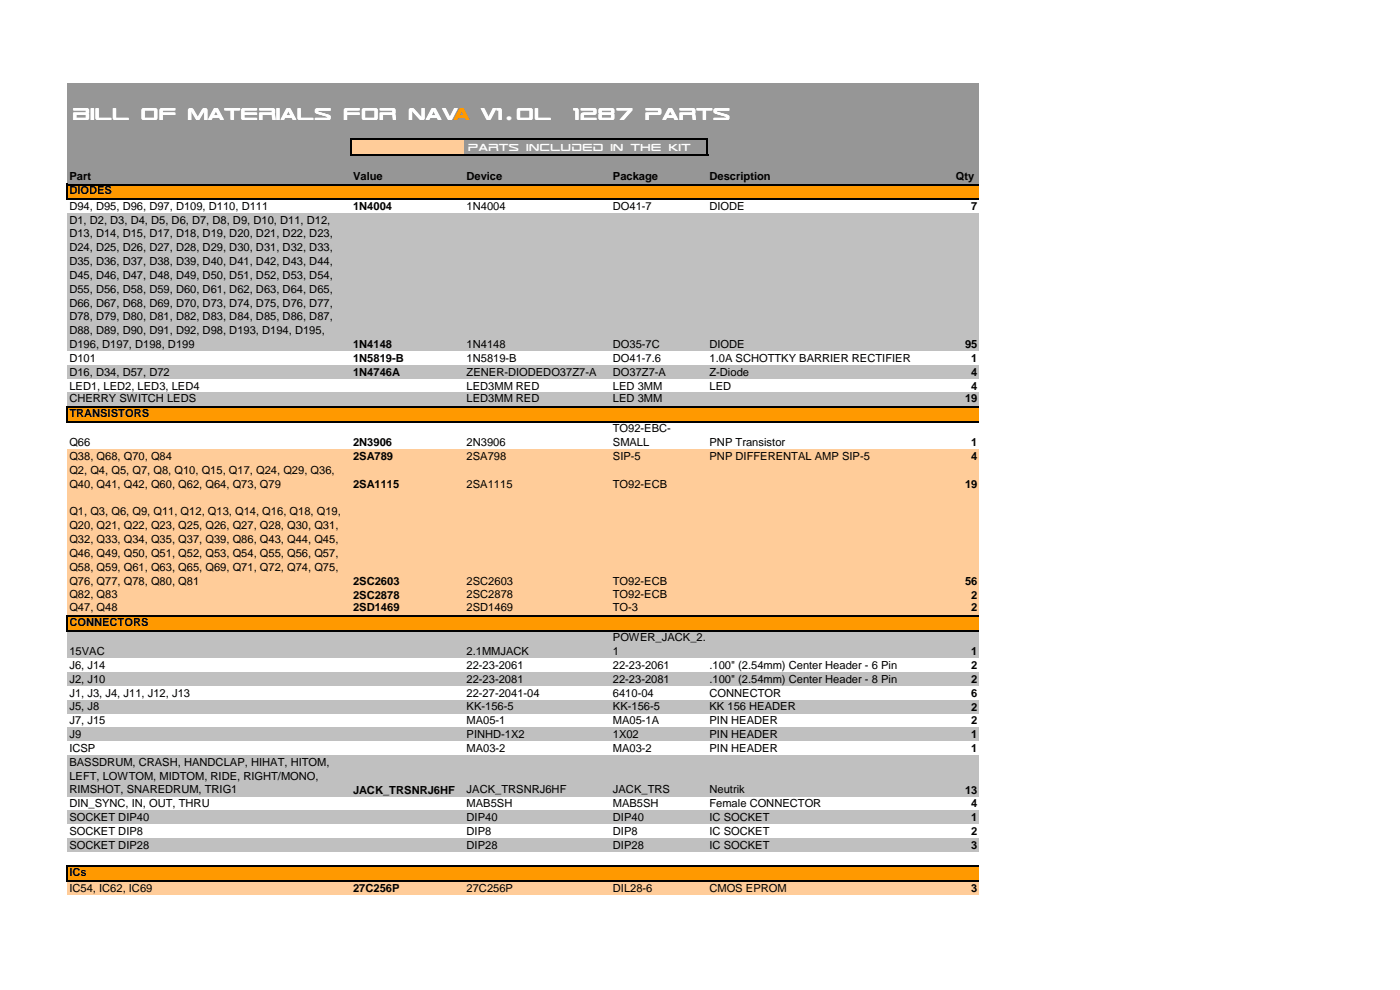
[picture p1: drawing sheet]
<svg xmlns="http://www.w3.org/2000/svg" width="420mm" height="297mm" viewBox="0 0 420 297" stroke-linecap="round" stroke-linejoin="round" font-family="sans-serif">
<defs><g id="words">
<g font-size="6.7" fill="#fff">
<text x="21.8" y="36">Bill of Materials for Nava_v1.0l</text>
<text x="172.2" y="36">1287 parts</text>
</g>
<text font-size="4" fill="#fff" x="140.4" y="45.2">Parts included in the kit</text>
<g font-size="3.3">
<text x="20.8" y="53.9">Part</text>
<text x="105.9" y="53.9">Value</text>
<text x="140" y="53.9">Device</text>
<text x="183.9" y="53.9">Package</text>
<text x="212.9" y="53.9">Description</text>
<text x="286.9" y="53.9">Qty</text>
<text x="20.8" y="58.3">DIODES</text>
<text x="20.8" y="62.9">D94, D95, D96, D97, D109, D110, D111</text>
<text x="105.9" y="63">1N4004</text>
<text x="140" y="62.9">1N4004</text>
<text x="183.9" y="62.9">DO41-7</text>
<text x="212.9" y="62.9">DIODE</text>
<text x="291.5" y="63">7</text>
<text x="20.8" y="67.1">D1, D2, D3, D4, D5, D6, D7, D8, D9, D10, D11, D12,</text>
<text x="20.8" y="71.2">D13, D14, D15, D17, D18, D19, D20, D21, D22, D23,</text>
<text x="20.8" y="75.4">D24, D25, D26, D27, D28, D29, D30, D31, D32, D33,</text>
<text x="20.8" y="79.5">D35, D36, D37, D38, D39, D40, D41, D42, D43, D44,</text>
<text x="20.8" y="83.7">D45, D46, D47, D48, D49, D50, D51, D52, D53, D54,</text>
<text x="20.8" y="87.8">D55, D56, D58, D59, D60, D61, D62, D63, D64, D65,</text>
<text x="20.8" y="92">D66, D67, D68, D69, D70, D73, D74, D75, D76, D77,</text>
<text x="20.8" y="96.1">D78, D79, D80, D81, D82, D83, D84, D85, D86, D87,</text>
<text x="20.8" y="100.3">D88, D89, D90, D91, D92, D98, D193, D194, D195,</text>
<text x="20.8" y="104.4">D196, D197, D198, D199</text>
<text x="105.9" y="104.5">1N4148</text>
<text x="140" y="104.4">1N4148</text>
<text x="183.9" y="104.4">DO35-7C</text>
<text x="212.9" y="104.4">DIODE</text>
<text x="289.6" y="104.5">95</text>
<text x="20.8" y="108.6">D101</text>
<text x="20.8" y="112.7">D16, D34, D57, D72</text>
<text x="105.9" y="108.6">1N5819-B</text>
<text x="105.9" y="112.8">1N4746A</text>
<text x="140" y="108.6">1N5819-B</text>
<text x="140" y="112.7">ZENER-DIODEDO37Z7-A</text>
<text x="183.9" y="108.6">DO41-7.6</text>
<text x="183.9" y="112.7">DO37Z7-A</text>
<text x="212.9" y="108.6">1.0A SCHOTTKY BARRIER RECTIFIER</text>
<text x="212.9" y="112.7">Z-Diode</text>
<text x="291.5" y="108.6">1</text>
<text x="291.5" y="112.8">4</text>
<text x="20.8" y="116.9">LED1, LED2, LED3, LED4</text>
<text x="140" y="116.9">LED3MM RED</text>
<text x="183.9" y="116.9">LED 3MM</text>
<text x="212.9" y="116.9">LED</text>
<text x="291.5" y="116.9">4</text>
<text x="20.8" y="120.6">CHERRY SWITCH LEDS</text>
<text x="20.8" y="125.1">TRANSISTORS</text>
<text x="140" y="120.6">LED3MM RED</text>
<text x="183.9" y="120.6">LED 3MM</text>
<text x="289.6" y="120.7">19</text>
<text x="183.9" y="129.8">TO92-EBC-</text>
<text x="20.8" y="133.9">Q66</text>
<text x="105.9" y="133.9">2N3906</text>
<text x="140" y="133.9">2N3906</text>
<text x="183.9" y="133.9">SMALL</text>
<text x="212.9" y="133.9">PNP Transistor</text>
<text x="291.5" y="133.9">1</text>
<text x="20.8" y="138">Q38, Q68, Q70, Q84</text>
<text x="20.8" y="142.2">Q2, Q4, Q5, Q7, Q8, Q10, Q15, Q17, Q24, Q29, Q36,</text>
<text x="105.9" y="138.1">2SA789</text>
<text x="140" y="138">2SA798</text>
<text x="183.9" y="138">SIP-5</text>
<text x="212.9" y="138">PNP DIFFERENTAL AMP SIP-5</text>
<text x="291.5" y="138.1">4</text>
<text x="20.8" y="146.3">Q40, Q41, Q42, Q60, Q62, Q64, Q73, Q79</text>
<text x="105.9" y="146.4">2SA1115</text>
<text x="140" y="146.3">2SA1115</text>
<text x="183.9" y="146.3">TO92-ECB</text>
<text x="289.6" y="146.4">19</text>
<text x="20.8" y="154.6">Q1, Q3, Q6, Q9, Q11, Q12, Q13, Q14, Q16, Q18, Q19,</text>
<text x="20.8" y="158.8">Q20, Q21, Q22, Q23, Q25, Q26, Q27, Q28, Q30, Q31,</text>
<text x="20.8" y="162.9">Q32, Q33, Q34, Q35, Q37, Q39, Q86, Q43, Q44, Q45,</text>
<text x="20.8" y="167.1">Q46, Q49, Q50, Q51, Q52, Q53, Q54, Q55, Q56, Q57,</text>
<text x="20.8" y="171.2">Q58, Q59, Q61, Q63, Q65, Q69, Q71, Q72, Q74, Q75,</text>
<text x="20.8" y="179.5">Q82, Q83</text>
<text x="20.8" y="175.4">Q76, Q77, Q78, Q80, Q81</text>
<text x="105.9" y="175.4">2SC2603</text>
<text x="105.9" y="179.6">2SC2878</text>
<text x="140" y="179.5">2SC2878</text>
<text x="140" y="175.4">2SC2603</text>
<text x="183.9" y="179.5">TO92-ECB</text>
<text x="183.9" y="175.4">TO92-ECB</text>
<text x="289.6" y="175.4">56</text>
<text x="291.5" y="179.6">2</text>
<text x="20.8" y="183.3">Q47, Q48</text>
<text x="105.9" y="183.3">2SD1469</text>
<text x="140" y="183.3">2SD1469</text>
<text x="183.9" y="183.3">TO-3</text>
<text x="291.5" y="183.3">2</text>
<text x="20.8" y="187.7">CONNECTORS</text>
<text x="20.8" y="196.6">15VAC</text>
<text x="140" y="196.6">2.1MMJACK</text>
<text x="183.9" y="192.4">POWER_JACK_2.</text>
<text x="183.9" y="196.6">1</text>
<text x="291.5" y="196.6">1</text>
<text x="20.8" y="200.7">J6, J14</text>
<text x="140" y="200.7">22-23-2061</text>
<text x="183.9" y="200.7">22-23-2061</text>
<text x="212.9" y="200.7">.100&quot; (2.54mm) Center Header - 6 Pin</text>
<text x="291.5" y="200.7">2</text>
<text x="20.8" y="204.9">J2, J10</text>
<text x="20.8" y="209">J1, J3, J4, J11, J12, J13</text>
<text x="140" y="204.9">22-23-2081</text>
<text x="140" y="209">22-27-2041-04</text>
<text x="183.9" y="209">6410-04</text>
<text x="183.9" y="204.9">22-23-2081</text>
<text x="212.9" y="204.9">.100&quot; (2.54mm) Center Header - 8 Pin</text>
<text x="212.9" y="209">CONNECTOR</text>
<text x="291.5" y="204.9">2</text>
<text x="291.5" y="209">6</text>
<text x="20.8" y="213.1">J5, J8</text>
<text x="140" y="213.1">KK-156-5</text>
<text x="183.9" y="213.1">KK-156-5</text>
<text x="212.9" y="213.1">KK 156 HEADER</text>
<text x="291.5" y="213.2">2</text>
<text x="20.8" y="217.3">J7, J15</text>
<text x="20.8" y="221.4">J9</text>
<text x="140" y="217.3">MA05-1</text>
<text x="140" y="221.4">PINHD-1X2</text>
<text x="183.9" y="217.3">MA05-1A</text>
<text x="183.9" y="221.4">1X02</text>
<text x="212.9" y="217.3">PIN HEADER</text>
<text x="212.9" y="221.4">PIN HEADER</text>
<text x="291.5" y="217.3">2</text>
<text x="291.5" y="221.5">1</text>
<text x="20.8" y="225.6">ICSP</text>
<text x="140" y="225.6">MA03-2</text>
<text x="183.9" y="225.6">MA03-2</text>
<text x="212.9" y="225.6">PIN HEADER</text>
<text x="291.5" y="225.6">1</text>
<text x="20.8" y="229.7">BASSDRUM, CRASH, HANDCLAP, HIHAT, HITOM,</text>
<text x="20.8" y="233.9">LEFT, LOWTOM, MIDTOM, RIDE, RIGHT/MONO,</text>
<text x="20.8" y="238">RIMSHOT, SNAREDRUM, TRIG1</text>
<text x="105.9" y="238.1">JACK_TRSNRJ6HF</text>
<text x="140" y="238">JACK_TRSNRJ6HF</text>
<text x="183.9" y="238">JACK_TRS</text>
<text x="212.9" y="238">Neutrik</text>
<text x="289.6" y="238.1">13</text>
<text x="20.8" y="242.2">DIN_SYNC, IN, OUT, THRU</text>
<text x="140" y="242.2">MAB5SH</text>
<text x="183.9" y="242.2">MAB5SH</text>
<text x="212.9" y="242.2">Female CONNECTOR</text>
<text x="291.5" y="242.2">4</text>
<text x="20.8" y="246.3">SOCKET DIP40</text>
<text x="20.8" y="250.5">SOCKET DIP8</text>
<text x="140" y="246.3">DIP40</text>
<text x="140" y="250.5">DIP8</text>
<text x="183.9" y="250.5">DIP8</text>
<text x="183.9" y="246.3">DIP40</text>
<text x="212.9" y="250.5">IC SOCKET</text>
<text x="212.9" y="246.3">IC SOCKET</text>
<text x="291.5" y="246.4">1</text>
<text x="291.5" y="250.5">2</text>
<text x="20.8" y="254.6">SOCKET DIP28</text>
<text x="140" y="254.6">DIP28</text>
<text x="183.9" y="254.6">DIP28</text>
<text x="212.9" y="254.6">IC SOCKET</text>
<text x="291.5" y="254.7">3</text>
<text x="20.8" y="262.8">ICs</text>
<text x="20.8" y="267.5">IC54, IC62, IC69</text>
<text x="105.9" y="267.5">27C256P</text>
<text x="140" y="267.5">27C256P</text>
<text x="183.9" y="267.5">DIL28-6</text>
<text x="212.9" y="267.5">CMOS EPROM</text>
<text x="291.5" y="267.5">3</text>
</g>
</g></defs>
<g fill="#969696">
<path d="M20.2 25h273.5v16.8h-273.5z"/>
<path d="M20.2 41.8h85.2v4.6h-85.2z"/>
</g>
<path d="M105.3 41.8h34.1v4.6h-34.1z" fill="#fc9"/>
<g fill="#969696">
<path d="M139.4 41.8h154.3v4.6h-154.3z"/>
<path d="M20.2 46.4h273.5v9h-273.5z"/>
</g>
<path d="M20.2 55.4h273.5v4.4h-273.5z" fill="#f90"/>
<path d="M20.2 59.7h273.5v4.2h-273.5z" fill="#fff"/>
<path d="M20.2 63.9h273.5v41.5h-273.5z" fill="#c0c0c0"/>
<path d="M20.2 105.4h273.5v4.2h-273.5z" fill="#fff"/>
<path d="M20.2 109.5h273.5v4.2h-273.5z" fill="#c0c0c0"/>
<path d="M20.2 113.7h273.5v4.2h-273.5z" fill="#fff"/>
<path d="M20.2 117.8h273.5v4.4h-273.5z" fill="#c0c0c0"/>
<path d="M20.2 122.2h273.5v4.4h-273.5z" fill="#f90"/>
<path d="M20.2 126.5h273.5v8.4h-273.5z" fill="#fff"/>
<path d="M20.2 134.8h273.5v50.1h-273.5z" fill="#fc9"/>
<path d="M20.2 184.8h273.5v4.4h-273.5z" fill="#f90"/>
<g fill="#c0c0c0">
<path d="M20.2 189.2h273.5v8.3h-273.5z"/>
<path d="M20.2 201.6h273.5v4.2h-273.5z"/>
<path d="M20.2 209.9h273.5v4.2h-273.5z"/>
<path d="M20.2 218.2h273.5v4.2h-273.5z"/>
<path d="M20.2 226.5h273.5v12.5h-273.5z"/>
<path d="M20.2 243.1h273.5v4.2h-273.5z"/>
<path d="M20.2 251.4h273.5v4.2h-273.5z"/>
</g>
<path d="M20.2 259.9h273.5v4.4h-273.5z" fill="#f90"/>
<path d="M20.2 264.3h273.5v4.2h-273.5z" fill="#fc9"/>
<g fill="#000">
<path d="M19.9 55.1h.6v4.9h-.6zM20.5 55.1h273.2v.6h-273.2zM20.5 59.4h273.2v.6h-273.2zM105 41.5h.6v5.2h-.6zM105.6 41.5h106.4v.6h-106.4zM105.6 46.1h107v.6h-107zM212 41.5h.6v4.6h-.6zM19.9 121.9h.6v4.9h-.6zM20.5 121.9h273.2v.6h-273.2zM20.5 126.2h273.2v.6h-273.2zM19.9 184.5h.6v5h-.6zM20.5 184.5h273.2v.6h-273.2z"/>
<path d="M20.5 188.9h273.2v.6h-273.2zM19.9 259.6h.6v5h-.6zM20.5 259.6h273.2v.6h-273.2zM20.5 264h273.2v.6h-273.2z"/>
</g>
<use href="#words"/>
</svg>
